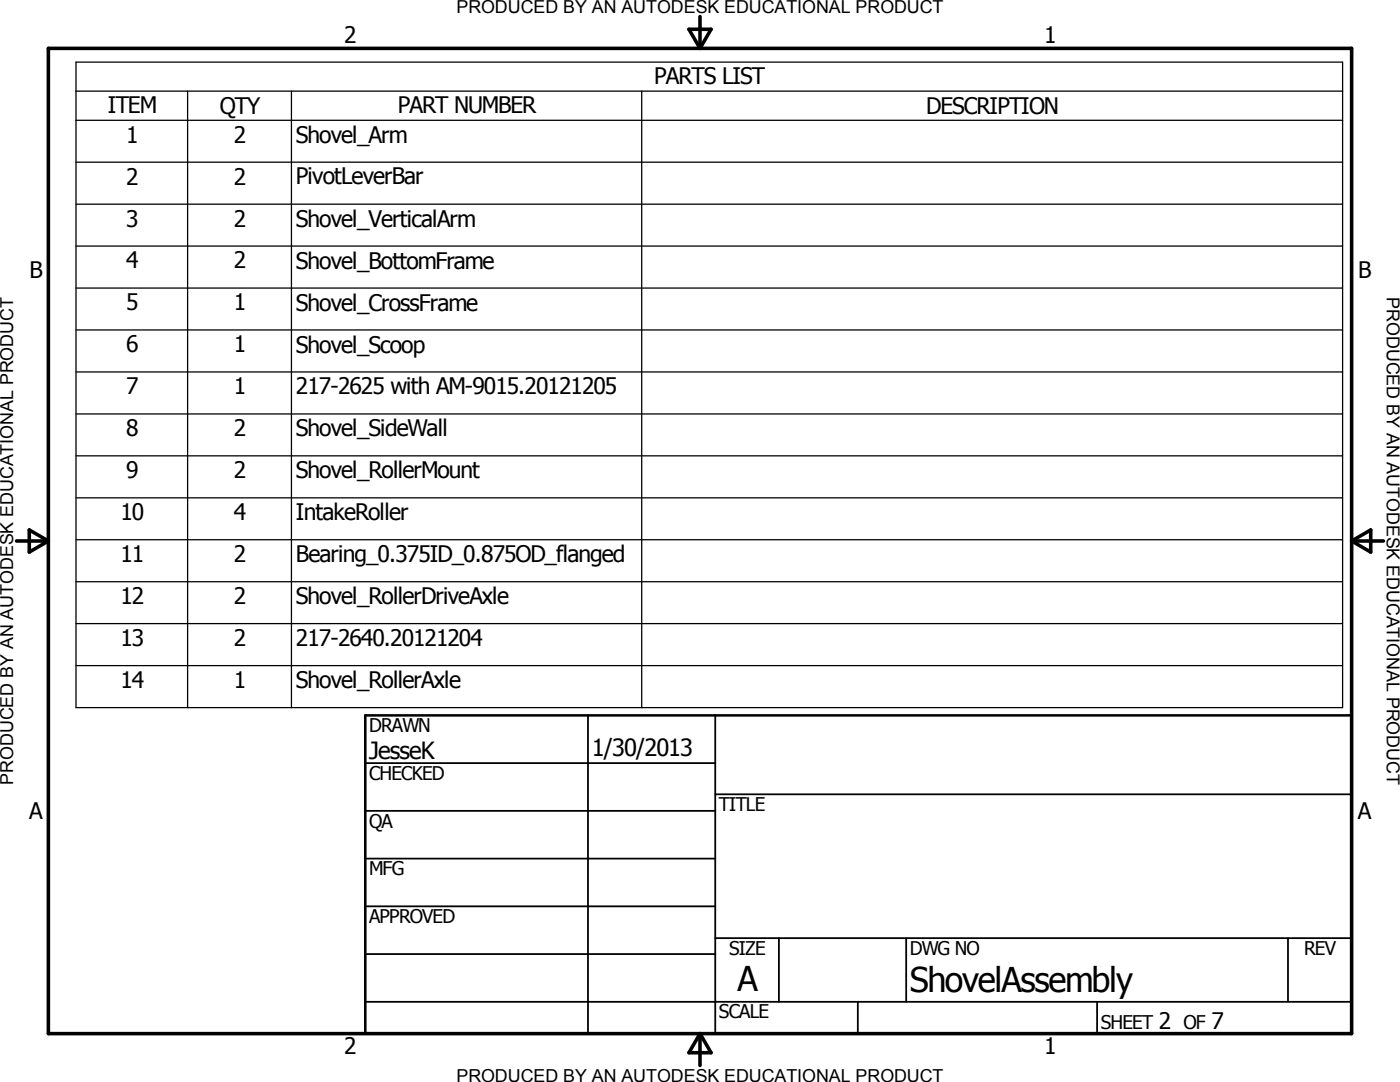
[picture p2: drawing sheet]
<svg xmlns="http://www.w3.org/2000/svg" width="279mm" height="216mm" viewBox="0 0 279 216" stroke-linecap="round" stroke-linejoin="round" font-family="sans-serif">
<defs><g id="words">
<g font-size="6.8">
<text x="147.2" y="197.7">A</text>
<text x="181.6" y="197.9">ShovelAssembly</text>
</g>
<g font-size="4.7">
<text x="73.7" y="151.4">JesseK</text>
<text x="118.1" y="150.8">1/30/2013</text>
</g>
<g font-size="4.5">
<text x="68.7" y="8.7">2</text>
<text x="208.4" y="8.7">1</text>
<text x="130.6" y="16.8">PARTS LIST</text>
<text x="21.5" y="22.6">ITEM</text>
<text x="43.9" y="22.7">QTY</text>
<text x="79.4" y="22.6">PART NUMBER</text>
<text x="184.8" y="22.7">DESCRIPTION</text>
<text x="25.2" y="28.4">1</text>
<text x="46.7" y="28.5">2</text>
<text x="59.1" y="28.5">Shovel_Arm</text>
<text x="25.2" y="36.8">2</text>
<text x="46.7" y="36.8">2</text>
<text x="59.1" y="36.8">PivotLeverBar</text>
<text x="25.2" y="45.2">3</text>
<text x="46.7" y="45.2">2</text>
<text x="59.1" y="45.2">Shovel_VerticalArm</text>
<text x="25.2" y="53.5">4</text>
<text x="46.7" y="53.6">2</text>
<text x="59.1" y="53.6">Shovel_BottomFrame</text>
<text x="5.9" y="55.5">B</text>
<text x="271" y="55.5">B</text>
<text x="25.2" y="61.9">5</text>
<text x="46.7" y="61.9">1</text>
<text x="59.1" y="62">Shovel_CrossFrame</text>
<text x="25.2" y="70.3">6</text>
<text x="46.7" y="70.3">1</text>
<text x="59.1" y="70.4">Shovel_Scoop</text>
<text x="25.2" y="78.7">7</text>
<text x="46.7" y="78.7">1</text>
<text x="59.1" y="78.7">217-2625 with AM-9015.20121205</text>
<text x="25.2" y="87.1">8</text>
<text x="46.7" y="87.1">2</text>
<text x="59.1" y="87.1">Shovel_SideWall</text>
<text x="25.2" y="95.4">9</text>
<text x="46.7" y="95.4">2</text>
<text x="59.1" y="95.5">Shovel_RollerMount</text>
<text x="24" y="103.8">10</text>
<text x="46.7" y="103.8">4</text>
<text x="59.1" y="103.8">IntakeRoller</text>
<text x="24" y="112.1">11</text>
<text x="46.7" y="112.1">2</text>
<text x="59.1" y="112.2">Bearing_0.375ID_0.875OD_flanged</text>
<text x="24" y="120.5">12</text>
<text x="46.7" y="120.5">2</text>
<text x="59.1" y="120.5">Shovel_RollerDriveAxle</text>
<text x="24" y="128.9">13</text>
<text x="46.7" y="128.9">2</text>
<text x="59.1" y="128.9">217-2640.20121204</text>
<text x="24" y="137.2">14</text>
<text x="46.7" y="137.2">1</text>
<text x="59.1" y="137.3">Shovel_RollerAxle</text>
<text x="5.8" y="163.4">A</text>
<text x="271" y="163.4">A</text>
<text x="231.3" y="205.4">2</text>
<text x="241.8" y="205.4">7</text>
<text x="68.7" y="210.3">2</text>
<text x="208.4" y="210.3">1</text>
</g>
<g font-size="3.8">
<text x="73.7" y="146">DRAWN</text>
<text x="73.7" y="155.6">CHECKED</text>
<text x="143.5" y="161.8">TITLE</text>
<text x="73.7" y="165.2">QA</text>
<text x="73.7" y="174.7">MFG</text>
<text x="73.7" y="184.2">APPROVED</text>
<text x="145.5" y="190.5">SIZE</text>
<text x="181.6" y="190.6">DWG NO</text>
<text x="260.3" y="190.5">REV</text>
<text x="143.5" y="203.2">SCALE</text>
<text x="219.7" y="205.4">SHEET</text>
<text x="236.2" y="205.4">OF</text>
</g>
<g font-size="3.6">
<text x="91.1" y="2.6">PRODUCED BY AN AUTODESK EDUCATIONAL PRODUCT</text>
<text x="276.8" y="59.4" transform="rotate(90 276.8 59.4)">PRODUCED BY AN AUTODESK EDUCATIONAL PRODUCT</text>
<text x="2.6" y="156.5" transform="rotate(-90 2.6 156.5)">PRODUCED BY AN AUTODESK EDUCATIONAL PRODUCT</text>
<text x="91.1" y="215.9">PRODUCED BY AN AUTODESK EDUCATIONAL PRODUCT</text>
</g>
</g></defs>
<path d="M9.7 9.7h260v196.5h-260zM137.5 5.8h4.4l-2.2 3.9zM139.7 3.3v6.4M3.3 107.9h6.4M5.8 105.7l3.9 2.2-3.9 2.3zM269.7 107.9h6.4M269.7 107.9l3.9-2.2v4.5zM139.7 206.2v6.4M139.7 206.2l2.2 3.9h-4.4z" fill="none" stroke="#000" stroke-width=".71"/>
<g fill="none" stroke="#000" stroke-width=".36">
<path d="M72.9 152.3h69.8M117.3 142.7v63.5M142.7 158.5h127M142.7 142.7v63.5M72.9 161.8h69.8M72.9 171.3h69.8M72.9 180.8h69.8M72.9 190.4h69.8M72.9 199.9h196.8M142.7 187.2h127M155.4 187.2v12.7M171.2 199.9v6.3"/>
<path d="M180.8 187.2v12.7M218.9 199.9v6.3M257 187.2v12.7"/>
</g>
<path d="M72.9 142.7h196.8v63.5h-196.8z" fill="none" stroke="#000" stroke-width=".51"/>
<g fill="none" stroke="#000" stroke-width=".25">
<path d="M15.2 12.4h252.7v128.8h-252.7zM15.2 18.2h252.7M37.4 18.2v123M58.2 18.2v123M128.1 18.2v123M15.2 24h252.7M15.2 32.4h252.7M15.2 40.7h252.7M15.2 49.1h252.7M15.2 57.5h252.7M15.2 65.8h252.7M15.2 74.2h252.7"/>
<path d="M15.2 82.6h252.7M15.2 91h252.7M15.2 99.3h252.7M15.2 107.7h252.7M15.2 116.1h252.7M15.2 124.4h252.7M15.2 132.8h252.7"/>
</g>
<use href="#words"/>
</svg>
